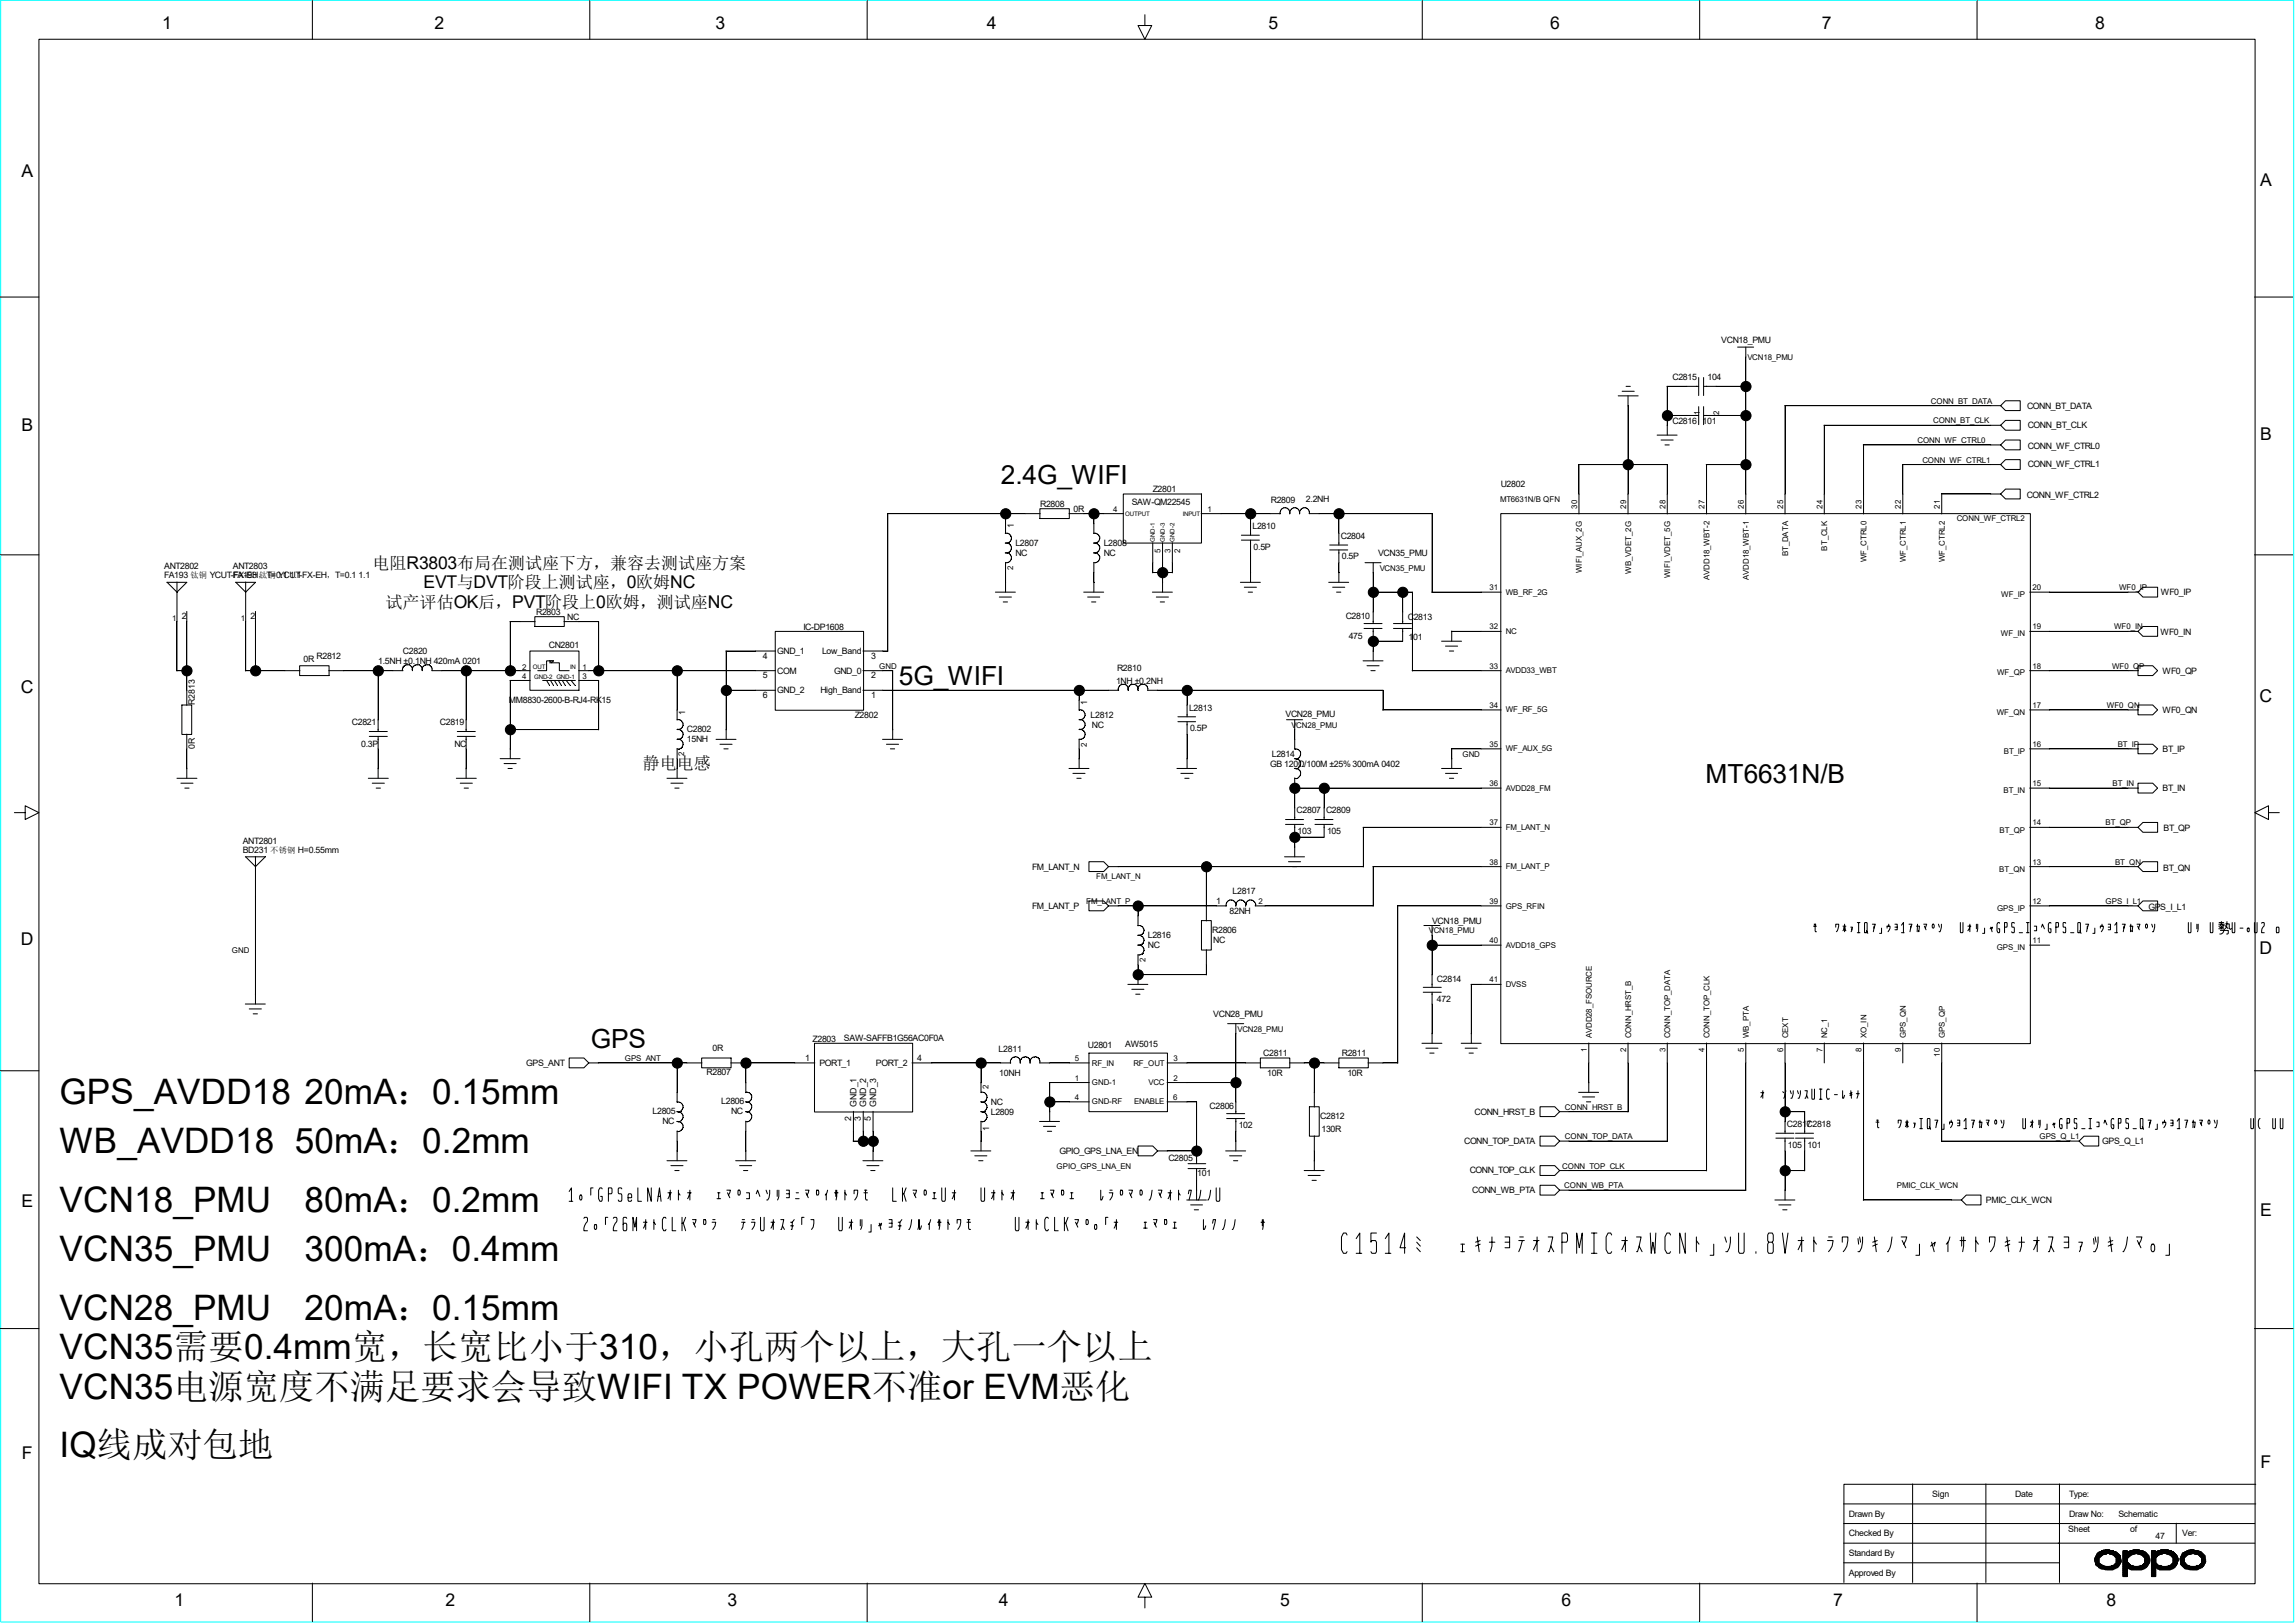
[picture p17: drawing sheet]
<svg xmlns="http://www.w3.org/2000/svg" width="297mm" height="210mm" viewBox="0 0 297 210" stroke-linecap="round" stroke-linejoin="round" font-family="sans-serif">
<defs><g id="words">
<g font-size="4.5">
<text x="7.7" y="142.9">GPS_AVDD18</text>
<text x="39.4" y="142.9">20mA：0.15mm</text>
<text x="7.7" y="149.2">WB_AVDD18</text>
<text x="38.1" y="149.2">50mA：0.2mm</text>
<text x="7.7" y="156.8">VCN18_PMU</text>
<text x="39.4" y="156.8">80mA：0.2mm</text>
<text x="7.7" y="163.2">VCN35_PMU</text>
<text x="39.4" y="163.2">300mA：0.4mm</text>
<text x="7.7" y="170.8">VCN28_PMU</text>
<text x="39.4" y="170.8">20mA：0.15mm</text>
<text x="7.7" y="175.9">VCN35需要0.4mm宽，长宽比小于310，小孔两个以上，大孔一个以上</text>
<text x="7.7" y="181">VCN35电源宽度不满足要求会导致WIFI TX POWER不准or EVM恶化</text>
<text x="7.7" y="188.6">IQ线成对包地</text>
</g>
<g font-size="3.4">
<text x="129.5" y="62.6">2.4G_WIFI</text>
<text x="116.3" y="88.6">5G_WIFI</text>
<text x="220.7" y="101.3">MT6631N/B</text>
<text x="76.5" y="135.6">GPS</text>
</g>
<g font-size="2.3">
<text x="21" y="3.8">1</text>
<text x="56.2" y="3.8">2</text>
<text x="92.6" y="3.8">3</text>
<text x="127.7" y="3.8">4</text>
<text x="164.2" y="3.8">5</text>
<text x="200.6" y="3.8">6</text>
<text x="235.8" y="3.8">7</text>
<text x="271.1" y="3.8">8</text>
<text x="2.8" y="22.9">A</text>
<text x="292.5" y="24.1">A</text>
<text x="2.8" y="55.8">B</text>
<text x="292.5" y="56.9">B</text>
<text x="54.8" y="76.1">EVT与DVT阶段上测试座，0欧姆NC</text>
<text x="2.7" y="89.7">C</text>
<text x="292.4" y="90.8">C</text>
<text x="2.7" y="122.3">D</text>
<text x="292.4" y="123.4">D</text>
<text x="2.8" y="156.2">E</text>
<text x="292.5" y="157.3">E</text>
<text x="2.8" y="188.8">F</text>
<text x="292.5" y="189.9">F</text>
<text x="22.6" y="207.8">1</text>
<text x="57.7" y="207.8">2</text>
<text x="94.2" y="207.8">3</text>
<text x="129.2" y="207.8">4</text>
<text x="165.7" y="207.8">5</text>
<text x="202.1" y="207.8">6</text>
<text x="237.2" y="207.8">7</text>
<text x="272.6" y="207.8">8</text>
</g>
<g font-size="2.2">
<text x="48.2" y="73.6">电阻R3803布局在测试座下方，兼容去测试座方案</text>
<text x="49.9" y="78.7">试产评估OK后，PVT阶段上0欧姆，测试座NC</text>
<text x="83.2" y="99.6">静电电感</text>
</g>
<g font-size="1.1">
<text x="222.8" y="44.4">VCN18_PMU</text>
<text x="216.5" y="49.1">C2815</text>
<text x="221" y="49.1">104</text>
<text x="262.3" y="52.9">CONN_BT_DATA</text>
<text x="216.5" y="54.8">C2816 101</text>
<text x="262.4" y="55.4">CONN_BT_CLK</text>
<text x="262.4" y="58.1">CONN_WF_CTRL0</text>
<text x="134.6" y="65.6">R2808</text>
<text x="146.5" y="65.4">SAW-QM22545</text>
<text x="149.2" y="63.7">Z2801</text>
<text x="164.5" y="65">R2809</text>
<text x="169" y="65">2.2NH</text>
<text x="194.2" y="63">U2802</text>
<text x="262.3" y="64.4">CONN_WF_CTRL2</text>
<text x="262.4" y="60.5">CONN_WF_CTRL1</text>
<text x="131.2" y="68.4" transform="rotate(-90 131.2 68.4)">1</text>
<text x="131.4" y="70.6">L2807</text>
<text x="131.4" y="71.9">NC</text>
<text x="138.9" y="66.3">0R</text>
<text x="142.8" y="71.9">NC</text>
<text x="142.8" y="70.6">L2808</text>
<text x="162.1" y="68.5">L2810</text>
<text x="162.2" y="71.1">0.5P</text>
<text x="173.5" y="69.7">C2804</text>
<text x="178.4" y="71.9">VCN35_PMU</text>
<text x="21.3" y="74.8">FA193 钛铜 YCUT-FX-EH，T=0.1 1.1</text>
<text x="21.3" y="73.7">ANT2802</text>
<text x="30.1" y="74.8">FA193 钛铜 YCUT-FX-EH，T=0.1 1.1</text>
<text x="30.1" y="73.7">ANT2803</text>
<text x="173.7" y="72.4">0.5P</text>
<text x="279.7" y="77">WF0_IP</text>
<text x="23.5" y="80.1">2</text>
<text x="32.4" y="80.1">2</text>
<text x="69.4" y="79.6">R2803</text>
<text x="71" y="83.8">CN2801</text>
<text x="73.4" y="80.2">NC</text>
<text x="104" y="81.5">IC-DP1608</text>
<text x="174.2" y="80.1">C2810</text>
<text x="174.5" y="82.7">475</text>
<text x="182.2" y="80.2">C2813</text>
<text x="182.3" y="82.8">101</text>
<text x="279.6" y="82.2">WF0_IN</text>
<text x="39.3" y="85.6">0R</text>
<text x="41" y="85.3">R2812</text>
<text x="48.9" y="85.9">1.5NH ±0.1NH 420mA 0201</text>
<text x="52.2" y="84.7">C2820</text>
<text x="98.7" y="85.2">4</text>
<text x="98.7" y="87.8">5</text>
<text x="100.6" y="84.6">GND_1</text>
<text x="100.6" y="87.2">COM</text>
<text x="100.6" y="89.7">GND_2</text>
<text x="106.2" y="89.7">High_Band</text>
<text x="106.4" y="84.6">Low_Band</text>
<text x="107.9" y="87.2">GND_0</text>
<text x="112.7" y="87.8">2</text>
<text x="112.7" y="85.2">3</text>
<text x="144.4" y="88.5">1NH ±0.2NH</text>
<text x="144.6" y="86.8">R2810</text>
<text x="279.9" y="87.2">WF0_QP</text>
<text x="25.2" y="91.2" transform="rotate(-90 25.2 91.2)">R2813</text>
<text x="45.6" y="93.9">C2821</text>
<text x="56.9" y="93.9">C2819</text>
<text x="65.9" y="90.9">MM8830-2600-B-RJ4-RK15</text>
<text x="88.7" y="92.5" transform="rotate(-90 88.7 92.5)">1</text>
<text x="88.9" y="94.7">C2802</text>
<text x="98.7" y="90.3">6</text>
<text x="110.6" y="92.9">Z2802</text>
<text x="112.7" y="90.3">1</text>
<text x="140.7" y="91.2" transform="rotate(-90 140.7 91.2)">1</text>
<text x="141.1" y="92.9">L2812</text>
<text x="141.3" y="94.2">NC</text>
<text x="153.9" y="91.9">L2813</text>
<text x="154" y="94.6">0.5P</text>
<text x="166.4" y="92.8">VCN28_PMU</text>
<text x="279.9" y="92.2">WF0_QN</text>
<text x="25.2" y="96.9" transform="rotate(-90 25.2 96.9)">0R</text>
<text x="46.7" y="96.6">0.3P</text>
<text x="58.8" y="96.6">NC</text>
<text x="88.9" y="96">15NH</text>
<text x="164.4" y="99.2">GB 120Ω/100M ±25% 300mA 0402</text>
<text x="164.6" y="98">L2814</text>
<text x="279.9" y="97.3">BT_IP</text>
<text x="167.8" y="105.2">C2807 C2809</text>
<text x="167.9" y="107.9">103</text>
<text x="171.7" y="107.9">105</text>
<text x="279.9" y="102.4">BT_IN</text>
<text x="280" y="107.6">BT_QP</text>
<text x="31.4" y="109.2">ANT2801</text>
<text x="31.4" y="110.3">BD231 不锈钢 H=0.55mm</text>
<text x="133.6" y="112.5">FM_LANT_N</text>
<text x="280" y="112.6">BT_QN</text>
<text x="133.6" y="117.6">FM_LANT_P</text>
<text x="157.4" y="117">1</text>
<text x="159.1" y="118.3">82NH</text>
<text x="159.5" y="115.7">L2817</text>
<text x="185.3" y="119.5">VCN18_PMU</text>
<text x="278" y="117.7">GPS_I_L1</text>
<text x="148.5" y="121.4">L2816</text>
<text x="148.5" y="122.6">NC</text>
<text x="156.9" y="120.7">R2806</text>
<text x="157" y="122">NC</text>
<text x="157" y="131.7">VCN28_PMU</text>
<text x="186" y="129.6">472</text>
<text x="186" y="127.1">C2814</text>
<text x="68.1" y="137.9">GPS_ANT</text>
<text x="92.2" y="136">0R</text>
<text x="104.2" y="137.3">1</text>
<text x="105.2" y="134.8">Z2803</text>
<text x="106" y="137.9">PORT_1</text>
<text x="109.2" y="134.7">SAW-SAFFB1G56AC0F0A</text>
<text x="113.4" y="137.9">PORT_2</text>
<text x="118.7" y="137.3">4</text>
<text x="129.2" y="136.2">L2811</text>
<text x="140.8" y="135.6">U2801</text>
<text x="145.6" y="135.5">AW5015</text>
<text x="163.5" y="136.6">C2811</text>
<text x="173.7" y="136.6">R2811</text>
<text x="91.4" y="139.1">R2807</text>
<text x="93.3" y="142.9">L2806</text>
<text x="110.8" y="143.2" transform="rotate(-90 110.8 143.2)">GND_1</text>
<text x="112.1" y="143.2" transform="rotate(-90 112.1 143.2)">GND_2</text>
<text x="113.4" y="143.2" transform="rotate(-90 113.4 143.2)">GND_3</text>
<text x="128.2" y="143">NC</text>
<text x="129.3" y="139.2">10NH</text>
<text x="156.5" y="143.6">C2806</text>
<text x="164" y="139.3">10R</text>
<text x="174.4" y="139.3">10R</text>
<text x="84.5" y="144.2">L2805</text>
<text x="85.7" y="145.5">NC</text>
<text x="94.6" y="144.2">NC</text>
<text x="110.2" y="145.1" transform="rotate(-90 110.2 145.1)">2</text>
<text x="111.4" y="145.1" transform="rotate(-90 111.4 145.1)">3</text>
<text x="112.7" y="145.1" transform="rotate(-90 112.7 145.1)">5</text>
<text x="128" y="146.4" transform="rotate(-90 128 146.4)">1</text>
<text x="128.2" y="144.3">L2809</text>
<text x="137.1" y="149.3">GPIO_GPS_LNA_EN</text>
<text x="160.3" y="146">102</text>
<text x="170.9" y="144.8">C2812</text>
<text x="171" y="146.5">130R</text>
<text x="189.5" y="148">CONN_TOP_DATA</text>
<text x="190.8" y="144.2">CONN_HRST_B</text>
<text x="231.3" y="145.8">C2817</text>
<text x="231.4" y="148.5">105</text>
<text x="233.8" y="145.8">C2818</text>
<text x="233.9" y="148.5">101</text>
<text x="272.1" y="148.1">GPS_Q_L1</text>
<text x="151.2" y="150.2">C2805</text>
<text x="154.9" y="152.2">101</text>
<text x="190.2" y="151.8">CONN_TOP_CLK</text>
<text x="190.5" y="154.4">CONN_WB_PTA</text>
<text x="257" y="155.7">PMIC_CLK_WCN</text>
<text x="239.3" y="196.3">Drawn By</text>
<text x="250.1" y="193.7">Sign</text>
<text x="260.8" y="193.7">Date</text>
<text x="267.8" y="193.7">Type:</text>
<text x="267.8" y="196.3">Draw No:</text>
<text x="274.2" y="196.3">Schematic</text>
<text x="239.3" y="198.8">Checked By</text>
<text x="239.3" y="201.3">Standard By</text>
<text x="239.3" y="203.9">Approved By</text>
<text x="267.7" y="198.3">Sheet</text>
<text x="275.7" y="198.3">of</text>
<text x="279" y="199.1">47</text>
<text x="282.4" y="198.8">Ver:</text>
</g>
<g font-size="1">
<text x="226.1" y="46.6">VCN18_PMU</text>
<text x="220" y="53.8" transform="rotate(-90 220 53.8)">1</text>
<text x="222.5" y="53.8" transform="rotate(-90 222.5 53.8)">2</text>
<text x="249.9" y="52.2">CONN_BT_DATA</text>
<text x="248.2" y="57.3">CONN_WF_CTRL0</text>
<text x="248.8" y="59.9">CONN_WF_CTRL1</text>
<text x="250.2" y="54.8">CONN_BT_CLK</text>
<text x="194.1" y="64.9">MT6631N/B QFN</text>
<text x="204.1" y="65.8" transform="rotate(-90 204.1 65.8)">30</text>
<text x="210.4" y="65.8" transform="rotate(-90 210.4 65.8)">29</text>
<text x="215.5" y="65.8" transform="rotate(-90 215.5 65.8)">28</text>
<text x="220.6" y="65.8" transform="rotate(-90 220.6 65.8)">27</text>
<text x="225.7" y="65.8" transform="rotate(-90 225.7 65.8)">26</text>
<text x="230.8" y="65.8" transform="rotate(-90 230.8 65.8)">25</text>
<text x="235.8" y="65.8" transform="rotate(-90 235.8 65.8)">24</text>
<text x="240.9" y="65.8" transform="rotate(-90 240.9 65.8)">23</text>
<text x="246" y="65.8" transform="rotate(-90 246 65.8)">22</text>
<text x="251" y="65.8" transform="rotate(-90 251 65.8)">21</text>
<text x="144.1" y="66.2">4</text>
<text x="150.2" y="71.6" transform="rotate(-90 150.2 71.6)">5</text>
<text x="151.5" y="71.6" transform="rotate(-90 151.5 71.6)">3</text>
<text x="152.7" y="71.6" transform="rotate(-90 152.7 71.6)">2</text>
<text x="156.3" y="66.2">1</text>
<text x="236.5" y="71.2" transform="rotate(-90 236.5 71.2)">BT_CLK</text>
<text x="253.2" y="67.5">CONN_WF_CTRL2</text>
<text x="131.1" y="73.7" transform="rotate(-90 131.1 73.7)">2</text>
<text x="178.6" y="73.8">VCN35_PMU</text>
<text x="192.8" y="76.4">31</text>
<text x="194.9" y="77">WB_RF_2G</text>
<text x="204.7" y="74.2" transform="rotate(-90 204.7 74.2)">WIFI_AUX_2G</text>
<text x="211.1" y="74.3" transform="rotate(-90 211.1 74.3)">WB_VDET_2G</text>
<text x="216.2" y="74.8" transform="rotate(-90 216.2 74.8)">WIFI_VDET_5G</text>
<text x="221.2" y="75.1" transform="rotate(-90 221.2 75.1)">AVDD18_WBT-2</text>
<text x="226.3" y="75.1" transform="rotate(-90 226.3 75.1)">AVDD18_WBT-1</text>
<text x="231.4" y="72" transform="rotate(-90 231.4 72)">BT_DATA</text>
<text x="241.6" y="72.8" transform="rotate(-90 241.6 72.8)">WF_CTRL0</text>
<text x="246.6" y="72.8" transform="rotate(-90 246.6 72.8)">WF_CTRL1</text>
<text x="251.7" y="72.8" transform="rotate(-90 251.7 72.8)">WF_CTRL2</text>
<text x="259" y="77.3">WF_IP</text>
<text x="263.1" y="76.4">20</text>
<text x="274.2" y="76.4">WF0_IP</text>
<text x="22.3" y="80.3">1</text>
<text x="31.2" y="80.3">1</text>
<text x="192.8" y="81.4">32</text>
<text x="194.9" y="82">NC</text>
<text x="259" y="82.3">WF_IN</text>
<text x="263.1" y="81.4">19</text>
<text x="273.6" y="81.4">WF0_IN</text>
<text x="67.6" y="87.9">4</text>
<text x="67.6" y="86.7">2</text>
<text x="75.4" y="86.7">1</text>
<text x="75.4" y="87.9">3</text>
<text x="113.8" y="86.5">GND</text>
<text x="192.8" y="86.5">33</text>
<text x="194.9" y="87.1">AVDD33_WBT</text>
<text x="258.4" y="87.4">WF_QP</text>
<text x="263.1" y="86.5">18</text>
<text x="273.3" y="86.5">WF0_QP</text>
<text x="167.1" y="94.1">VCN28_PMU</text>
<text x="192.8" y="91.6">34</text>
<text x="194.9" y="92.2">WF_RF_5G</text>
<text x="258.4" y="92.5">WF_QN</text>
<text x="263.1" y="91.6">17</text>
<text x="272.7" y="91.6">WF0_QN</text>
<text x="88.6" y="97.9" transform="rotate(-90 88.6 97.9)">2</text>
<text x="140.6" y="96.6" transform="rotate(-90 140.6 96.6)">2</text>
<text x="189.3" y="97.9">GND</text>
<text x="192.8" y="96.6">35</text>
<text x="192.8" y="101.7">36</text>
<text x="194.9" y="97.2">WF_AUX_5G</text>
<text x="259.3" y="97.6">BT_IP</text>
<text x="263.1" y="101.7">15</text>
<text x="263.1" y="96.6">16</text>
<text x="273.4" y="101.7">BT_IN</text>
<text x="274.1" y="96.6">BT_IP</text>
<text x="192.8" y="106.8">37</text>
<text x="194.9" y="102.3">AVDD28_FM</text>
<text x="194.9" y="107.4">FM_LANT_N</text>
<text x="258.8" y="107.7">BT_QP</text>
<text x="259.3" y="102.7">BT_IN</text>
<text x="263.1" y="106.8">14</text>
<text x="272.5" y="106.8">BT_QP</text>
<text x="141.9" y="113.8">FM_LANT_N</text>
<text x="192.8" y="111.9">38</text>
<text x="194.9" y="112.4">FM_LANT_P</text>
<text x="258.7" y="112.8">BT_QN</text>
<text x="263.1" y="111.9">13</text>
<text x="273.7" y="111.9">BT_QN</text>
<text x="140.6" y="117">FM_LANT_P</text>
<text x="162.9" y="117">2</text>
<text x="192.8" y="117">39</text>
<text x="194.9" y="117.6">GPS_RFIN</text>
<text x="258.4" y="117.9">GPS_IP</text>
<text x="263.1" y="117">12</text>
<text x="272.5" y="117">GPS_I_L1</text>
<text x="30" y="123.3">GND</text>
<text x="148.3" y="124.5" transform="rotate(-90 148.3 124.5)">2</text>
<text x="184.9" y="120.8">VCN18_PMU</text>
<text x="192.8" y="122">40</text>
<text x="194.9" y="122.6">AVDD18_GPS</text>
<text x="258.4" y="122.9">GPS_IN</text>
<text x="263.1" y="122">11</text>
<text x="192.8" y="127.1">41</text>
<text x="194.9" y="127.7">DVSS</text>
<text x="80.9" y="137.3">GPS_ANT</text>
<text x="139.1" y="137.3">5</text>
<text x="141.3" y="137.9">RF_IN</text>
<text x="146.7" y="137.9">RF_OUT</text>
<text x="151.8" y="137.3">3</text>
<text x="160.1" y="133.5">VCN28_PMU</text>
<text x="205.4" y="136.2" transform="rotate(-90 205.4 136.2)">1</text>
<text x="206" y="134.4" transform="rotate(-90 206 134.4)">AVDD28_FSOURCE</text>
<text x="210.4" y="136.2" transform="rotate(-90 210.4 136.2)">2</text>
<text x="211.1" y="134.4" transform="rotate(-90 211.1 134.4)">CONN_HRST_B</text>
<text x="215.5" y="136.2" transform="rotate(-90 215.5 136.2)">3</text>
<text x="216.2" y="134.4" transform="rotate(-90 216.2 134.4)">CONN_TOP_DATA</text>
<text x="220.6" y="136.2" transform="rotate(-90 220.6 136.2)">4</text>
<text x="221.2" y="134.4" transform="rotate(-90 221.2 134.4)">CONN_TOP_CLK</text>
<text x="225.7" y="136.2" transform="rotate(-90 225.7 136.2)">5</text>
<text x="226.3" y="134.4" transform="rotate(-90 226.3 134.4)">WB_PTA</text>
<text x="230.8" y="136.2" transform="rotate(-90 230.8 136.2)">6</text>
<text x="231.4" y="134.4" transform="rotate(-90 231.4 134.4)">CEXT</text>
<text x="235.8" y="136.2" transform="rotate(-90 235.8 136.2)">7</text>
<text x="236.5" y="134.4" transform="rotate(-90 236.5 134.4)">NC_1</text>
<text x="240.9" y="136.2" transform="rotate(-90 240.9 136.2)">8</text>
<text x="241.6" y="134.4" transform="rotate(-90 241.6 134.4)">XO_IN</text>
<text x="246" y="136.2" transform="rotate(-90 246 136.2)">9</text>
<text x="246.6" y="134.4" transform="rotate(-90 246.6 134.4)">GPS_QN</text>
<text x="251" y="136.7" transform="rotate(-90 251 136.7)">10</text>
<text x="251.7" y="134.4" transform="rotate(-90 251.7 134.4)">GPS_QP</text>
<text x="127.9" y="141" transform="rotate(-90 127.9 141)">2</text>
<text x="139.1" y="139.8">1</text>
<text x="139.1" y="142.3">4</text>
<text x="141.3" y="140.4">GND-1</text>
<text x="141.3" y="142.9">GND-RF</text>
<text x="146.8" y="142.9">ENABLE</text>
<text x="148.6" y="140.4">VCC</text>
<text x="151.8" y="142.3">6</text>
<text x="151.8" y="139.8">2</text>
<text x="202.5" y="143.6">CONN_HRST_B</text>
<text x="202.5" y="147.4">CONN_TOP_DATA</text>
<text x="263.9" y="147.4">GPS_Q_L1</text>
<text x="136.7" y="151.2">GPIO_GPS_LNA_EN</text>
<text x="202.2" y="151.2">CONN_TOP_CLK</text>
<text x="202.4" y="153.8">CONN_WB_PTA</text>
<text x="245.5" y="153.8">PMIC_CLK_WCN</text>
</g>
<g font-size=".8">
<text x="145.6" y="66.8">OUTPUT</text>
<text x="149.5" y="70.1" transform="rotate(-90 149.5 70.1)">GND-1</text>
<text x="150.7" y="70.1" transform="rotate(-90 150.7 70.1)">GND-3</text>
<text x="152" y="70.1" transform="rotate(-90 152 70.1)">GND-2</text>
<text x="153.1" y="66.8">INPUT</text>
<text x="69" y="86.5">OUT</text>
<text x="69.1" y="87.8">GND-2 GND-1</text>
<text x="73.8" y="86.5">IN</text>
</g>
</g></defs>
<path d="M.1 0h296.7v209.9h-296.7z" fill="none" stroke="#0ff" stroke-width=".13"/>
<g fill="none" stroke="#000" stroke-width=".13">
<path d="M5 5.1h286.8v199.8h-286.8zM40.4 .1v5M76.3 .1v5M112.2 .1v5M148.2 1.9v1.4h.9l-.9 1.8-.9-1.8h.9M184.1 .1v5M220 .1v5M255.9 .1v5M0 38.4h5M291.8 38.4h5M209.4 51.2h2.6M209.9 50.6h1.6"/>
<path d="M210.4 50h.6M210.7 51.2v15.3M214.5 56.3h2.5M215 56.9h1.5M215.5 57.6h.5M215.7 53.8h4.1M215.7 50h4.1M215.8 50v6.3M219.8 48.9v2.3M219.8 52.6v2.3M220.5 53.8h5.4M220.5 48.9v2.3"/>
<path d="M220.5 52.6v2.3M220.5 50h5.4M224.9 44.9h2M225.9 44.9v21.6M231 52.5h28M231 52.5v14M236.1 55h22.9M236.1 55v11.5M241.1 57.6h17.9M241.2 57.6v8.9M258.9 52.5l.6-.6h2v1.2h-2zM258.9 55l.6-.6h2v1.3h-2z"/>
<path d="M258.9 57.6l.6-.7h2v1.3h-2zM0 71.8h5M21.6 75.4h2.6l-1.3 1.2-1.3-1.2M22.9 75.3v11.5M24.2 79.1v12.2M30.5 75.4h2.6l-1.3 1.2-1.3-1.2M31.8 75.3v11.5M33.1 79.1v7.7M69.2 79.8h3.8v1.3h-3.8zM114.9 66.5h19.7M114.9 66.5v17.8M128.8 76.6h2.6"/>
<path d="M129.3 77.3h1.6M129.8 77.9h.6M130.1 70.3a.67 .67 0 0 1 .8 .5M130.1 69a.67 .67 0 0 1 .8 .5M130.1 71.5a.67 .67 0 0 1 .8 .6M130.1 72.8h.2M130.1 66.5v2.5M130.1 72.8v3.8M130.9 69.5v.2a.64 .64 0 0 1-.6 .6M130.9 70.7v.3a.64 .64 0 0 1-.6 .5M130.9 72v.2a.64 .64 0 0 1-.6 .6M134.6 65.8h3.8v1.3h-3.8z"/>
<path d="M138.3 66.5h7.1M140.3 76.6h2.5M140.8 77.3h1.5M141.3 77.9h.5M141.5 70.3a.72 .72 0 0 1 .8 .5M141.5 69a.72 .72 0 0 1 .8 .5M141.5 71.5a.72 .72 0 0 1 .8 .6M141.6 72.8h.2M141.6 66.5v2.5M141.6 72.8v3.8M142.3 69.5v.2a.64 .64 0 0 1-.6 .6M142.3 70.7v.3a.64 .64 0 0 1-.6 .5"/>
<path d="M142.3 72v.2a.64 .64 0 0 1-.6 .6M145.4 63.9h10.1v6.4h-10.1zM149.1 76.6h2.6M149.1 74.1h2.6M149.2 70.2v3.9M149.6 77.3h1.6M150.2 77.9h.5M150.5 70.2v6.4M151.7 70.2v3.9M155.4 66.5h10.3M160.5 75.4h2.6M160.7 69.9h2.3"/>
<path d="M160.7 69.3h2.3M161 76h1.6M161.5 76.6h.6M161.8 66.5v2.8M161.8 69.9v5.5M166.1 65.7a.67 .67 0 0 1 .8 .6M166.2 65.7a.71 .71 0 0 0-.5 .8M167.4 65.7a.67 .67 0 0 1 .8 .6M167.4 65.7l-.1 .1a.7 .7 0 0 0-.4 .7M168.7 65.7a.67 .67 0 0 1 .8 .6M168.7 65.7l-.2 .1a.7 .7 0 0 0-.3 .7M169.4 66.5h15.9v10.2"/>
<path d="M169.5 66.3v.2M172 75.4h2.5M172.1 71.2h2.3M172.1 70.5h2.3M172.5 76h1.5M173 76.6h.5M173.3 66.5v4M173.3 71.2v4.2M176.7 72.8h2M177.7 76.6h5.1v10.2M177.7 72.8v7.9M181.5 76.6v4.1"/>
<path d="M185.3 76.6h9M194.2 66.5h68.6v68.5h-68.6zM204.3 60.1h11.5v6.4M204.3 60.1v6.4M220.8 60.1h5.1M220.9 60.1v6.4M246.2 60.1h12.8M246.3 60.1v6.4M251.2 63.9h7.8M251.3 63.9v2.6M258.9 60.1l.6-.6h2v1.2h-2zM258.9 63.9l.6-.6h2v1.3h-2z"/>
<path d="M262.7 76.6h14M276.7 76.6l.6-.6h1.9v1.3h-1.9zM291.8 71.8h5M22.9 86.8h1.3M23.5 91.2h1.3v3.8h-1.3zM24.2 95v5.7M31.7 86.8h7.1M38.8 86.1h3.8v1.3h-3.8zM42.5 86.8h9.7M47.8 95.3h2.3M47.8 94.7h2.3M48.9 86.8v7.9"/>
<path d="M48.9 95.3v5.4M52.6 86a.68 .68 0 0 1 .8 .6M52.6 86a.62 .62 0 0 0-.5 .8M53.8 86a.68 .68 0 0 1 .9 .6M53.9 86a.62 .62 0 0 0-.5 .8v-.3M55.1 86a.72 .72 0 0 1 .8 .4v.2M55.1 86a.64 .64 0 0 0-.4 .8v-.3M55.9 86.8h12.7M55.9 86.5v.3M59.2 95.3h2.3M59.2 94.7h2.3M60.3 86.8v7.9"/>
<path d="M60.3 95.3v5.4M64.7 98.2h2.6M65.2 98.8h1.6M65.7 99.4h.6M66 94.4h11.5M66 80.4h3.3M66 88.1h2.6M66 80.4v6.4M66 88.1v10.1M68.6 84.2h6.3v5.1h-6.3zM70.2 88.1h4.3M70.7 88.1l.4 .6"/>
<path d="M71.1 85.5h.5M71.1 85.8h1.3v1h1.3M71.1 85.5l.3 .3 .2-.3M71.2 88.1l.4 .6M71.6 85.5h-.9v1.3h-1.1M71.8 88.1l.3 .6M72.3 88.1l.3 .6M72.8 88.1l.4 .6M73 80.4h4.5v6.4M73.3 88.1l.5 .6M73.9 88.1l.5 .6M74.9 86.8h25.5"/>
<path d="M74.9 88.1h2.6v6.3M87.6 86.8v6.4M87.6 96.9v3.8M87.6 93.1h.1a.69 .69 0 0 1 .7 .5M87.8 94.4h-.2a.62 .62 0 0 1 .8 .5M87.8 95.7h-.2a.62 .62 0 0 1 .8 .4M88.4 93.6a.68 .68 0 0 1-.6 .8M88.4 94.8a.68 .68 0 0 1-.6 .9M88.4 96.1a.64 .64 0 0 1-.8 .8M92.7 95.7h2.5M93.2 96.3h1.5M93.7 96.9h.5"/>
<path d="M93.9 84.2h6.5M93.9 89.3h6.5M94 84.2v11.5M100.3 81.7h11.5v10.2h-11.5zM111.7 86.8h3.8v8.9M111.7 84.2h3.2M111.7 89.3h33.1M114.2 95.7h2.6M114.7 96.3h1.6M115.2 96.9h.6M138.3 99.4h2.6M139.7 89.3v2.6"/>
<path d="M139.7 95.6v3.8M139.7 91.9h.4l.3 .5M139.7 95.7h.2M139.9 93.1h-.2a.69 .69 0 0 1 .7 .5M139.9 94.4h-.2a.62 .62 0 0 1 .7 .5M140.4 92.3v.2a.64 .64 0 0 1-.6 .6M140.4 93.6a.68 .68 0 0 1-.6 .8M140.4 94.8a.68 .68 0 0 1-.6 .9M145.2 88.6h.4a.62 .62 0 0 1 .4 .5M145.2 88.6a.65 .65 0 0 0-.5 .7M146.5 88.6h.4a.62 .62 0 0 1 .4 .5M146.5 88.6a.65 .65 0 0 0-.5 .7v-.2"/>
<path d="M147.7 88.6h.4a.62 .62 0 0 1 .4 .5M147.8 88.6a.65 .65 0 0 0-.5 .7v-.2M148.5 89.3h30.5v2.6M148.5 89.1v.2M152.3 99.4h2.6M152.4 93.4h2.3M152.4 92.8h2.3M153.6 89.3v3.5M153.6 93.4v6M166.5 93.1h2.1M167.5 99.4a.67 .67 0 0 1 .8 .5M167.5 96.9a.67 .67 0 0 1 .8 .5"/>
<path d="M167.5 98.2a.67 .67 0 0 1 .8 .5M167.6 93.1v3.8M168.3 97.4a.64 .64 0 0 1-.7 .8M168.3 98.6a.67 .67 0 0 1-.7 .8M168.3 99.9a.67 .67 0 0 1-.7 .8M176.4 85.5h2.6M176.5 81.3h2.4M176.5 80.7h2.4M176.9 86.1h1.6M177.4 86.8h.6M177.7 81.3v4.2M178.9 91.9h15.4"/>
<path d="M180.3 81.3h2.4M180.3 80.7h2.4M181.5 81.3v1.7h-3.8M182.8 86.8h11.5M186.6 99.4h2.5M186.6 83h2.5M187.1 83.6h1.5M187.6 84.2h.5M187.8 96.9h6.5M187.8 81.7h6.5M187.9 81.7v1.3M187.9 96.9v2.5"/>
<path d="M262.7 96.9h14M262.7 86.8h14M262.7 91.9h14M262.7 81.7h14M276.7 86.1h1.9l.6 .7-.6 .6h-1.9zM276.7 91.2h1.9l.6 .7-.6 .6h-1.9zM276.7 81.7l.6-.6h1.9v1.2h-1.9zM276.7 96.3h1.9l.6 .6-.6 .6h-1.9zM1.9 105.2h1.4v-.9l1.7 .9-1.7 .8v-.8M22.9 100.7h2.6M23.4 101.3h1.6M23.9 102h.6"/>
<path d="M31.7 110.9h2.6l-1.2 1.2-1.3-1.2M33.1 110.8v19.1M47.7 100.7h2.5M48.2 101.3h1.5M48.7 102h.5M59.1 100.7h2.5M59.6 101.3h1.5M60.1 102h.5M86.3 100.7h2.6M86.8 101.3h1.6M87.3 102h.6M138.9 100.1h1.5"/>
<path d="M139.4 100.7h.5M140.9 111.5h1.9l.7 .6-.7 .7h-1.9zM140.9 116.6h1.9l.7 .6-.7 .7h-1.9zM143.4 112.1h33M143.4 117.2h15.3M147.2 119.8h.3l.4 .1 .1 .4M147.3 117.2v2.6M152.8 100.1h1.6M153.3 100.7h.6M155.5 119.1h1.3v3.8h-1.3zM156.1 112.1v7.1M159.1 116.5a.67 .67 0 0 1 .8 .7"/>
<path d="M159.2 116.5l-.5 .3v.5M160.4 116.5a.67 .67 0 0 1 .8 .7M160.4 116.5l-.4 .3-.1 .5M161.7 116.5a.67 .67 0 0 1 .8 .7M161.7 116.5l-.4 .3-.1 .5M162.4 117.2h15.3M166.2 110.9h2.6M166.4 106.7h2.3M166.4 106h2.3M166.8 111.5h1.5M167.5 102h26.8M167.6 100.7v5.3"/>
<path d="M167.6 106.7v4.2M170.2 106.7h2.3M170.2 106h2.3M171.4 102v4M171.4 106.7v1.6h-3.9M176.4 107.1h17.9M176.4 107.1v5.1M177.7 112.1h16.6M177.7 112.1v5.2M180.8 117.2h13.5M180.9 117.2v20.4M184.3 119.8h2.1"/>
<path d="M185.3 119.8v8M187.1 100.1h1.5M187.6 100.7h.5M234.7 119.8h.4M234.8 119.6h.2M234.9 119.6v.8v.2h.2M237.6 120v-.4h.4l-.1 .6-.2 .4M238.5 119.8h.4M238.6 120l-.1 .4M238.7 119.6v1M238.8 120l.1 .4M239.5 120h.2l-.1 .3"/>
<path d="M240.4 119.4h.3M240.5 119.4v1.3M241.3 119.4h.3v.1v1.2h-.3v-.1zM242.3 119.6h.4l-.2 .5M242.5 119.8l-.1 .8M244.4 119.6v.2M245.2 119.6h.3v.7h-.3M245.2 120h.3M246.1 119.7l.2-.3v1.3M247.1 119.6h.3l-.1 .5M247.3 119.8l-.1 .8M248 119.8h.4l-.1 .8v-.2"/>
<path d="M248.2 119.6l-.1 1M249 119.6h.3l-.1 .5M249 119.8l.3 .5M250.1 119.6l.2 .1-.1 .4-.1-.1zM250.9 119.6l.1 .4M251.2 119.6v.7l-.1 .3h-.1M253.7 119.4v1.3h.3v-.1v-1.2M254.7 119.8h.4M254.9 119.8l-.2 .6M254.9 119.6v1M255.8 119.6v.6M255.9 119.6v1"/>
<path d="M257.6 120l.2 .6M258.8 119.5l-.2-.1-.2 .2v.8l.2 .3h.1l.1-.5h-.2M259.4 120h.3v-.6h-.3v1.3M260.7 119.5l-.1-.1h-.2l-.1 .1 .1 .5h.2l.1 .1-.1 .6h-.2l-.1-.1M262.3 119.4h.3M262.4 119.4v1.3M262.7 112.1h14M262.7 117.2h14M262.7 107.1h14M262.7 102h14M263.3 119.8h.3v.6h-.3M264.2 120l.1-.4 .3 .6"/>
<path d="M265.4 119.5l-.2-.1-.1 .2v.8l.1 .3h.2v-.5h-.1M266.1 120h.3v-.6h-.3v1.3M267.3 119.5v-.1h-.3v.1v.5h.3v.1v.6h-.3v-.1M268.9 119.4h.3v.1v1.2h-.3v-.1zM269.9 119.6h.4l-.2 .5M270.1 119.8l-.1 .8M272 119.6v.2M272.8 119.6h.3v.7h-.3M272.8 120h.3M273.7 119.7l.2-.3v1.3M274.7 119.6h.3l-.1 .5M274.9 119.8l-.1 .8"/>
<path d="M275.6 119.8h.4l-.1 .8v-.2M275.8 119.6l-.1 1M276.6 119.6h.3l-.1 .5M276.6 119.8l.3 .5M276.7 117.2l.6-.6h1.9v1.3h-1.9zM276.7 112.1l.6-.6h1.9v1.3h-1.9zM276.7 101.3h1.9l.6 .7-.6 .6h-1.9zM277.3 106.4h1.9v1.3h-1.9l-.6-.6zM277.7 119.6l.2 .1-.1 .4-.1-.1zM278.5 119.6l.1 .4M278.8 119.6v.7l-.1 .3h-.1M283.2 119.4l.1 1.3h.2v-.1v-1.2"/>
<path d="M284.3 119.6v.6M284.5 119.6l-.1 1M286 119.4l.1 1.3h.2l.1-.1v-1.2M287.1 119.6h.8M287.2 119.4h.6M287.4 119.6l-.1 .2h-.2M287.5 119.3v.3M287.5 119.9v.3M287.6 119.6v.2h.2v-.1M288 119.8l.3 .3M288 119.5h.5v.6l.2 .2 .1-.2M288.2 119.3v.7l-.2 .2"/>
<path d="M288.9 119.4v1.3h.3v-.1v-1.2M291.8 119.4v1.3h.3v-.1v-1.2M292.7 119.5v-.1h.3a.46 .46 0 0 1-.1 .6l-.2 .2v.5h.3M293.6 105.2v-.9l-1.8 .9 1.8 .8v-.8h1.4M294.6 120h.3v.7h-.3zM0 138.6h5M31.7 129.9h2.6M32.3 130.6h1.5M32.8 131.2h.5M73.7 136.9h1.9l.6 .6-.6 .7h-1.9zM76.2 137.5h14.6M87.6 137.5v5.1"/>
<path d="M90.8 136.9h3.8v1.3h-3.8zM94.6 137.5h10.9M96.5 137.5v3.9M105.4 135h12.7v8.9h-12.7zM118 137.5h12.8M127 137.5v3.9M132 137.3a.65 .65 0 0 0-.7-.6 .65 .65 0 0 0-.5 .9M133.3 137.3a.65 .65 0 0 0-.8-.6 .65 .65 0 0 0-.5 .9M134.5 137.5h6.5M134.6 137.3a.65 .65 0 0 0-.8-.6 .65 .65 0 0 0-.5 .9M134.6 137.3v.2M140.9 136.3h10.2v7.5h-10.2z"/>
<path d="M146 127.4h2.5M146.5 128h1.5M147 128.7h.5M147.2 122.3h.3l.4 .2 .1 .3M147.2 121h.3l.4 .2 .1 .3M147.2 126.1h8.9M147.3 123.5v3.9M147.3 123.6h.2M148 120.2v.2a.64 .64 0 0 1-.6 .6M148 121.5v.2a.64 .64 0 0 1-.6 .6M148 122.8v.2a.64 .64 0 0 1-.6 .6M151 137.5h12.2"/>
<path d="M156.1 122.9v3.3M158.9 132.5h2.1M159.9 132.5v11.6M163.1 136.9h3.8v1.3h-3.8zM166.9 137.5h6.4M170.1 137.5v5.8M173.3 136.9h3.8v1.3h-3.8zM177 137.5h3.9M184 135h2.6M184.2 127.8h2.3M184.2 128.4h2.3M184.5 135.6h1.6"/>
<path d="M185 136.3h.6M185.3 122.3h9M185.3 128.4v6.6M189.1 135h2.6M189.6 135.6h1.6M190.1 136.3h.6M190.4 127.4h3.9M190.4 127.4v7.6M205.6 135v6.4M210.7 135v8.9M215.8 135v12.7M220.9 135v16.5"/>
<path d="M225.9 135v19.1M231 135v11.6M236.1 135v2.5M239.6 120.2v.4M240.4 120.7h.3M241.2 135v20.3M241.6 120.4l.1 .4M243.5 120.1v.7h-.3M244.2 120.1v-.3h.4v.3l-.3 .5M246.1 120.7h.3M246.3 135v2.5M251.3 135v12.7"/>
<path d="M256.8 120.1v.7h-.2M257.6 120.2l.3-.2-.1 .2M261.3 120.7h.4M262.3 120.7h.3M262.7 122.3h2.6M268 120.7h.4M269.2 120.4l.1 .4M271.1 120.1v.7h-.3M271.8 120.1v-.3h.4v.3l-.3 .5M273.7 120.7h.3M287.1 120.2h.7M287.3 120h.4"/>
<path d="M287.4 120.4h1v.4l-.2 .1M287.9 120.3l-.2 .4-.4 .2M289.9 120.1h.4M290.8 120.2l.2-.1v.5h-.1l-.1-.2zM291.8 138.6h5M73.7 154.2l.3-.5v1.7M73.7 155.4h.4M75.1 154.6h.1l.1 .2-.1 .5h-.1l-.1-.2zM75.6 157.6v-.1h.3l.1 .1a1.34 1.34 0 0 1-.4 1v.7h.4M76.8 153.7h-.3v.9M77 158.5h.1l.1 .1-.1 .5h-.1l-.1-.2zM77.9 153.8v-.1h-.3l-.1 .3v1.1l.1 .3h.3v-.6h-.2"/>
<path d="M78.7 157.5h-.3v1M78.7 154.5h.4l.1-.2v-.5l-.1-.1h-.4v1.7M79.4 157.6l.1-.1h.3v.1a1.34 1.34 0 0 1-.3 1l-.1 .7h.4M80.5 153.8l-.1-.1h-.3l-.1 .1v.5l.1 .2h.3l.1 .1v.7l-.1 .1h-.3l-.1-.1M81.1 157.6l-.1-.1h-.3l-.1 .1v1.5l.1 .2h.3l.1-.2v-.6l-.1-.2h-.3l-.1 .2M81.3 155h.4v-.5h-.3l-.1 .1v.7l.1 .1h.3v-.1M81.9 159.3v-1.8l.3 1.3 .2-1.3v1.8M82.5 153.7v1.7h.5M83.3 158.2h.4M83.6 158.2l-.3 .7M83.6 157.8v1.3M84.3 153.7v1.7l-.5-1.7v1.7"/>
<path d="M84.6 157.8v1.3M84.6 158.2l.2 .3M85.1 155.4l.2-1.7 .3 1.7M85.2 154.8h.3M86.2 157.6l-.1-.1h-.2l-.2 .3v1.1l.2 .4h.2l.1-.2M86.3 150.2h2.6M86.4 154.3h.5M86.7 154.3l-.3 .8M86.7 154v1.3M86.8 150.8h1.6M87 157.5v1.8h.5M87.3 151.5h.6"/>
<path d="M87.6 142.6a.72 .72 0 0 1 .8 .5M87.6 143.8a.72 .72 0 0 1 .8 .6M87.6 145.1h.1M87.6 146.3v3.9M87.6 145.1l.5 .1 .3 .4M87.8 154v1.3M87.8 154.3l.2 .3M88.3 157.5v1.8M88.4 143a.67 .67 0 0 1-.8 .8M88.4 144.3a.74 .74 0 0 1-.6 .9M88.4 145.6a.67 .67 0 0 1-.8 .8M88.4 158.3l.3 1"/>
<path d="M88.7 157.5l-.3 .8h-.1M89 154.3h.5M89.3 154.3l-.3 .8M89.3 154v1.3M89.6 157.8h.5l-.3 .7M89.7 158.2l.3 .6M91.1 157.8h.2l.1 .2-.1 .5h-.2zM92.2 158.2h.4l-.1 .4-.3 .5M92.2 157.8h.3M92.8 155.1h.5M92.9 154.3h.3M93 154.3v.8"/>
<path d="M94.1 154h.4l-.2 .6M94.1 154.3l.3 .7M95.2 150.2h2.6M95.5 154h.2l.1 .2-.1 .4h-.2zM95.7 150.8h1.6M96 158.2h.4M96.1 157.8h.3M96.2 151.5h.6M96.3 158.2l-.2 .6-.1 .3M96.5 142.6a.72 .72 0 0 1 .8 .5M96.5 143.8a.72 .72 0 0 1 .8 .6M96.5 145.1v5.1"/>
<path d="M96.5 141.4a.62 .62 0 0 1 .8 .4M96.6 154.3h.4v.8h-.4M97.2 158.2h.5l-.1 .4-.3 .5M97.3 141.8a.64 .64 0 0 1-.8 .8M97.3 143a.67 .67 0 0 1-.8 .8M97.3 144.3a.67 .67 0 0 1-.8 .8M97.3 157.8h.3M97.9 154.5l.1-.5 .3 .8M98.4 157.5v1.6l.1 .2h.3l.1-.2v-1.6M99.1 154l.2 .5M99.6 154l-.1 1-.1 .3h-.2M99.8 158.2h.4"/>
<path d="M100.1 158.2l-.3 .7M100.1 157.8v1.3M100.6 154v.8M100.8 154v.8l-.2 .5M101 157.8h.4l-.3 1.3h-.1M101.3 158.6l.2 .5M101.8 154h.4v1h-.4M101.8 154.5h.4M102.3 158.6h.4M102.5 158.2v.6v.3h-.1M102.8 157.8l-.3 .4h-.2M103 155.1h.4"/>
<path d="M103 154.3h.3M104.1 157.5h-.3v1M104.2 154h.5l-.3 .6M104.3 154.3l.3 .7M104.9 157.8h.4l-.1 1-.2 .3M105.7 154h.2l.1 .2-.1 .4h-.2zM106.9 154.5v.8M107.1 154l-.1 .3-.2 .3M108 154.3h.5M108.2 154v.8M108.3 154l-.1 1.3M108.5 157.5v1.6l.1 .2h.3l.1-.2v-1.6"/>
<path d="M109.3 154v1.3M109.3 154.3l.3 .3M109.9 158.2h.5M110.2 158.2l-.3 .7M110.2 157.8v1.3M110.4 147.7h2.6M110.4 143.8v3.9M110.5 154.5v-.5h.5a1.49 1.49 0 0 1-.4 1.3M111.3 157.8v.8M111.5 157.8v.8l-.1 .5M111.7 150.2h2.6M111.7 143.8v3.9"/>
<path d="M111.8 154.3h.5M111.9 154h.3M112 154v1.1l.1 .2h.2M112.2 150.8h1.5M112.7 151.5h.5M112.7 158.5v.9h-.3M113 143.8v6.4M113.7 158.6l.4-.3-.1 .3M113.8 158.3l.2 .8M115.1 157.8h.3v1h-.3M115.1 158.3h.3M115.5 153.7v1.7h.5"/>
<path d="M116.2 158.6h.4M116.5 158.2v.6l-.1 .3h-.1M116.7 157.8l-.2 .4h-.3M116.8 153.7v1.7M117 154.5l.3 .9M117.3 153.7l-.3 .8h-.2M118 157.8a1.53 1.53 0 0 1-.4 1.3M118.2 154h.4l-.2 .6M118.2 154.3l.3 .7M118.9 157.8v1l-.1 .3M119 157.8v1.3h.1l.2-.5M119.6 154h.2l.1 .2-.1 .4h-.2z"/>
<path d="M120.3 158.3v.8M120.4 157.8v.4l-.3 .3M120.7 155.1h.5M120.8 154.3h.3M120.9 154.3v.8M121.3 158.2h.5M121.5 157.8v.8M121.6 157.8l-.1 1.3M121.9 153.7v1.6l.1 .1h.3v-.1v-1.6M122.7 157.8v1.3M122.7 158.2l.2 .3M123.2 154.3h.5"/>
<path d="M123.5 154.3l-.3 .8M123.5 154v1.3M123.9 158.3v-.5h.4a1.49 1.49 0 0 1-.3 1.3M125.1 158.2h.5M125.2 157.8h.3M125.3 157.8v1.1l.1 .2h.2M125.6 148.9h2.6M126.2 149.6h1.5M126.7 150.2h.5M126.9 142.6h.1a.63 .63 0 0 1 .7 .5M126.9 143.8h.1a.63 .63 0 0 1 .7 .6M127 153.7v1.6v.1h.3l.1-.1v-1.6"/>
<path d="M127 145.1v3.8M127 141.4v-.1a.63 .63 0 0 1 .7 .5M127.7 143a.67 .67 0 0 1-.7 .8M127.7 144.3a.67 .67 0 0 1-.7 .8M127.7 141.8a.64 .64 0 0 1-.7 .8M128.3 154.3h.5M128.6 154.3l-.3 .8M128.6 154v1.3M129.7 154v1.3M129.7 154.3l.2 .3M130.9 154.3h.4M131.1 154.3l-.2 .8"/>
<path d="M131.1 154v1.3M131.4 157.5v1.6l.1 .2h.3l.1-.2v-1.6M132.8 158.2h.4M133.1 158.2l-.3 .7M133.1 157.8v1.3M134.1 157.8v1.3M134.1 158.2l.2 .3M134.5 145.1h2.6M134.7 155.1h.4M134.7 154.3h.3M134.9 154.3v.8M135 145.8h1.6"/>
<path d="M135.6 146.4h.5M135.7 157.6l-.1-.1h-.2l-.2 .3v1.1l.2 .4h.2l.1-.2M135.8 142.6h5.2M135.8 140.1h5.2M135.8 140.1v5M135.9 154h.5l-.3 .6M136 154.3l.3 .7M136.5 157.5v1.8h.4M137.4 154h.2l.1 .2-.1 .4h-.2zM137.8 157.5v1.8M137.9 158.3l.3 1M138.2 157.5l-.3 .8h-.1"/>
<path d="M138.5 155.1h.4M138.6 154.3h.3M138.7 154.3v.8M139.1 157.8h.5l-.3 .7M139.2 158.2l.3 .6M140.6 157.8h.2v.2v.5h-.2zM141.7 158.5h.2v.1v.5h-.2l-.1-.2zM142.5 154v1.3h.1l.1-.5M143.4 157.5h-.3v1M143.6 154.3h.4l-.1 .5-.3 .5M143.6 154h.3M144.2 158.2h.5"/>
<path d="M144.5 158.2l-.3 .7M144.5 157.8v1.3M145 154h.2l.1 .2-.1 .4h-.2zM146.1 154h.5l-.3 .6M146.2 154.3l.3 .7M147.3 148.3h1.9l.6 .6-.6 .7h-1.9zM147.6 154h.1l.1 .2-.1 .4h-.1zM148 158.9h.5M148.1 158.2h.3M148.2 158.2v.7M149.1 154a1.53 1.53 0 0 1-.4 1.3M149.3 157.8h.4l-.2 .7"/>
<path d="M149.4 158.2l.2 .6M149.8 148.9h5.1M149.9 154h.5l-.3 .6M150 154.3l.3 .7M150.7 157.8h.2l.1 .2-.1 .5h-.2zM151 142.6h3.9v8M151 140.1h8.9M151.2 154.3h.4M151.5 154.3l-.3 .8M151.5 154v1.3M151.8 158.9h.5M151.9 158.2h.3"/>
<path d="M152 158.2v.7M152.5 154v1.3M152.5 154.3l.2 .3M153.6 155.3h2.5M153.8 150.6h2.2M153.8 151.2h2.2M153.8 154.5l.1-.5h.3l-.3 1.3M154.1 155.9h1.5M154.6 156.5h.5M154.9 151.2v4.1M155.4 154a1.53 1.53 0 0 1-.4 1.3M155.7 157.8v1.3h.2l.1-.5"/>
<path d="M156.7 154a1.53 1.53 0 0 1-.4 1.3M156.9 158.3l.1-.5h.3l-.3 1.3M157.4 153.7v1.6l.1 .1h.3l.1-.1v-1.6M158.6 157.8a1.53 1.53 0 0 1-.4 1.3M158.6 148.9h2.6M158.7 144.7h2.4M158.7 144.1h2.4M159.1 149.6h1.6M159.6 150.2h.6M159.9 157.8a1.53 1.53 0 0 1-.4 1.3M159.9 144.7v4.2M163.2 158.2h.5"/>
<path d="M163.4 157.8v.8M163.5 157.8l-.1 1.3M168.8 151.5h2.6M169.3 152.1h1.6M169.5 143.2h1.2v3.8h-1.2zM169.8 152.7h.5M170.1 147v4.5M174.3 159.8l-.1-.2h-.3l-.3 .5v1.6l.3 .5h.3l.1-.2M178.1 159.6h-.7v1.1l.1-.2h.5l.1 .2v1.3l-.1 .2h-.5l-.1-.2M199.3 147h1.9l.6 .7-.6 .6h-1.9zM199.3 143.2h1.9l.6 .6-.6 .7h-1.9zM199.3 153.4h1.9l.6 .6-.6 .6h-1.9z"/>
<path d="M199.3 150.8h1.9l.6 .7-.6 .6h-1.9zM201.8 147.7h14M201.8 143.8h8.9M201.8 154h24.1M201.8 151.5h19.1M204.3 141.4h2.6M204.8 141.9h1.6M205.3 142.6h.6M206 159.6h.7M206.3 159.6v2.6M208.6 159.8l-.2-.2h-.3l-.2 .5v1.6l.2 .5h.3l.2-.2M213.6 159.6l.1 2.6 .2-1.5 .3 1.5 .1-2.6"/>
<path d="M216.2 159.8l-.1-.2h-.4l-.2 .5v1.6l.2 .5h.4l.1-.2M218.1 159.6v2.6l-.7-2.6v2.6M225 159.6v2.4l.1 .2h.5l.1-.2v-2.4M227.9 141.4h.4M228.1 141.4l-.2 .6M228.1 141.1v1M229.7 155.3h2.6M229.8 147.3h2.4M229.8 146.6h2.4M230.2 155.9h1.6M230.7 159.6l.3 2.6 .4-2.6M230.7 141.3l.1 .1"/>
<path d="M230.7 156.5h.6M231 143.8h2.6v2.8M231 151.5h2.6M231 147.3v8M231.1 141.3v-.2l-.3 1M231.7 141.1l.1 .4M232.1 141.1l-.1 .8-.1 .2h-.1M232.4 147.3h2.3M232.4 146.6h2.3M232.6 141.1l.1 .4M233 141.1l-.1 .8-.1 .2h-.1M233.6 147.3v4.2"/>
<path d="M233.6 141.1h.3l-.1 .6-.1 .4h-.1M233.8 141.7l.2 .4M234.5 140.9v1.3h.3v-.1v-1.2M235.5 142.2h.3M235.5 140.9h.3M235.6 140.9v1.3M236.7 141l-.2-.1-.1 .2v.9l.1 .2h.2v-.1M237.4 141.6h.4M238.5 141.1v1h.1l.1-.4M239.5 141.1l.1 1M239.7 141.4l-.3 .1M239.7 141.6l-.3 .1"/>
<path d="M240.2 141.5h.4M240.5 141.1v.6l-.2 .4M241.1 155.3h12.8M242.8 145.2h.4M242.9 144.9h.2M243 144.9v.9v.1h.2M245.7 145.3v-.4h.3v.6l-.3 .4M246.6 145.2h.4M246.7 145.3l-.1 .5M246.8 144.9v1M246.8 145.3l.2 .5M247.6 145.3h.3l-.1 .4"/>
<path d="M247.8 145.5l-.1 .4M248.5 144.7h.3M248.5 146h.3M248.6 144.7v1.3M249.5 144.7h.2l.1 .1-.1 1.2h-.2l-.1-.1zM249.7 145.8l.2 .3M250.4 144.9h.4l-.2 .6M250.6 145.2l-.1 .7M251.2 147.7h17.9M251.6 145.5v.6h-.3M252.3 145.5v-.3h.4v.3l-.3 .4M252.5 144.9v.3"/>
<path d="M253.3 144.9h.3v.8h-.3M253.3 145.3h.3M254.2 145.1l.2-.4v1.3M254.2 146h.3M254.5 154.6h1.9v1.3h-1.9l-.7-.6zM255.1 144.9h.4l-.1 .6M255.4 145.2l-.1 .7M256.1 145.2h.4l-.1 .7v-.1M256.2 144.9v1M257 144.9h.4l-.1 .6M257.1 145.2l.2 .5M258.2 144.9l.2 .2-.1 .4-.2-.2z"/>
<path d="M259 144.9l.1 .4M259.3 144.9l-.1 .8v.2h-.2M261.8 144.7v1.3h.3v-.1v-1.2M262.8 145.2h.3M263 145.2l-.2 .6M263 144.9v1M263.9 144.9v.6M264 144.9l-.1 1M264.9 145.5v.6h-.2M265.6 145.5l.3-.2v.2M265.7 145.3l.2 .6M266.9 144.8l-.2-.1-.2 .2v.9l.2 .2h.1l.1-.5h-.2"/>
<path d="M267.5 145.3h.3v-.6h-.3v1.4M268.8 144.8l-.1-.1h-.2l-.1 .1 .1 .5h.2l.1 .2-.1 .6h-.2l-.1-.2M269.4 146h.4M269.7 147h1.9v1.3h-1.9l-.6-.6zM270.3 144.7h.4M270.3 146h.4M270.5 144.7v1.3M271.4 145.2h.3v.6h-.3M272.3 145.3l.1-.4 .3 .6M273.6 144.8l-.3-.1-.1 .2v.9l.1 .2h.2l.1-.5h-.2M274.2 145.3h.2v-.6h-.2v1.4M275.5 144.8l-.1-.1h-.2l-.1 .1 .1 .5h.2l.1 .2-.1 .6h-.2l-.1-.2"/>
<path d="M276.1 146h.4M277 144.7h.3v.1v1.2h-.3v-.1zM277.2 145.8l.2 .3M278 144.9h.4l-.2 .6M278.2 145.2l-.1 .7M279.2 145.5v.6h-.3M279.9 145.5v-.3h.4v.3l-.3 .4M280.1 144.9v.3M280.9 144.9h.3v.8h-.3M280.9 145.3h.3M281.8 145.1l.2-.4v1.3M281.8 146h.3"/>
<path d="M282.7 144.9h.4l-.1 .6M283 145.2l-.1 .7M283.7 145.2h.4l-.1 .7v-.1M283.8 144.9v1M284.6 144.9h.4l-.1 .6M284.7 145.2l.2 .5M285.8 144.9l.2 .2-.1 .4-.2-.2zM286.6 144.9l.1 .4M286.9 144.9v.8l-.1 .2h-.2M291.3 144.7v1.3h.3v-.1v-1.2M292.5 144.7a1.05 1.05 0 0 0 0 1.3M294.1 144.7l.1 1.3h.2l.1-.1v-1.2"/>
<path d="M295.1 144.7v1.3h.3v-.1v-1.2M0 171.9h5M175.5 160.3l.5-.7v2.6M175.5 162.2h.7M179.3 160.3l.4-.7v2.6M179.3 162.2h.7M181.9 161.5h-.7l.6-1.9v2.6M183.3 160.7l.5 .5M183.3 160.1l.5 .4M183.3 161.5l.5 .5M189.1 162h.4M189.1 161h.4"/>
<path d="M189.3 161v1M191.2 160.1l.2 1.9M191.6 160.5l-.6 .2M191.6 161l-.6 .2M192.7 160.7h.8M193.1 160.1v1.1l-.2 .8M194.8 160.1h.6v1.4h-.6M194.8 160.7h.6M196.6 160.5h.7M196.7 160.1h.4M197 160.5l-.4 1.5M198.5 160.5h.7"/>
<path d="M198.9 160.5l-.4 1.2M198.9 160.1v1.9M200.4 160.1h.6l-.5 1.9h-.1M200.7 161.2l.4 .8M202.1 160.7h.6l.2-.2v-.7l-.2-.2h-.6v2.6M204 162.2v-2.6l.4 1.9 .4-1.9v2.6M206 162.2h.7M209.9 160.5h.7M210.4 160.5l-.5 1.2M210.4 160.1v1.9M211.8 160.1h.6l-.5 1.9h-.1M212.1 161.2l.4 .8"/>
<path d="M219.5 160.1v1.9M219.5 160.5l.4 .5M221.8 161v1.4h-.5M223.2 160.1l.2 .6M223.9 160.1l-.1 1.4-.2 .5h-.2M227.2 162v.2M228.9 160.7l-.1 .3v1l.1 .2h.5l.1-.2v-1l-.1-.3h-.5l-.1-.2v-.7l.1-.2h.5l.1 .2v.7l-.1 .2M232.7 160.5h.7M233.2 160.5l-.5 1.2M233.2 160.1v1.9M234.7 160.1v1.9M234.7 160.5l.4 .5"/>
<path d="M236.5 160.5h.7l-.1 .7-.5 .8M236.6 160.1h.5M238.4 160.7v-.6h.7a2.21 2.21 0 0 1-.6 1.9M240.5 160.3v.7M240.7 160.1l.1 .6M241 160.1l-.1 1.4-.2 .5h-.2M242.6 160.1l.2 1.9M243 160.5l-.6 .2M243 161l-.6 .2M244.9 160.1l-.3 1.4-.3 .5M246 160.1h.8l-.4 .9M246.2 160.5l.4 1"/>
<path d="M248.4 161v1.4h-.5M249.9 161.2l.5-.5-.1 .5M250 160.7l.3 1.3M252.1 160.7v1.3M252.3 160.1l-.1 .4-.3 .5M253.7 160.5h.7M253.9 160.1v1.1M254.1 160.1v1.1l-.1 .8M255.7 160.1v1.9M255.7 160.5l.3 .5M257.5 160.7v-.6h.7a2.21 2.21 0 0 1-.6 1.9M259.7 160.1l.3 1.9"/>
<path d="M260.1 160.5l-.6 .2M260.1 161l-.6 .2M261.3 160.7h.7M261.6 160.1v1.1l-.2 .8M263.2 160.5h.7M263.7 160.5l-.5 1.2M263.7 160.1v1.9M265.1 160.1h.6l-.5 1.9h-.1M265.4 161.2l.4 .8M267.1 160.1h.6v1.4h-.6M267.1 160.7h.6M269 160.7h.5l-.3 .8"/>
<path d="M269.2 161.2v.5l-.1 .3M270.9 160.3l.1 .7M271.1 160.1l.2 .6M271.5 160.1l-.1 1.4-.3 .5h-.2M273 160.1l.3 1.9M273.4 160.5l-.6 .2M273.4 161l-.6 .2M275.3 160.1l-.2 1.4-.3 .5h-.1M276.5 160.1h.7l-.4 .9M276.6 160.5l.5 1M278.5 161h.2l.1 .2v.5l-.1 .3h-.2l-.1-.3v-.5zM280.8 161v1.4h-.5"/>
<path d="M291.8 171.9h5M238.6 194.6h53.3M238.6 199.7h53.2M238.6 197.1h53.2M247.5 192v12.8M257 192v12.8M266.5 192v12.8M281.6 197.1v2.6M291.9 192.1h-53.3v12.7M40.4 204.9v4.9M76.3 204.9v4.9M112.2 204.9v4.9"/>
<path d="M148.2 206.7h.9l-.9-1.8-.9 1.8h.9v1.4M184.1 204.9v4.9M220 204.9v4.9M238.6 202.2h27.9M255.9 204.9v4.9M271.1 201.6h.6M271.1 201.7h.5M271.1 201.8h.5M271.1 202h.5M271.1 202.1h.5M271.2 202.2h.4M271.2 201.3h.8"/>
<path d="M271.2 202.4h.7M271.2 202.5h.8M271.2 201.5v1M271.2 201.4v.8M271.3 202.6h.8M271.4 201.2v1.4h.6v.4v-.6M271.4 201.2v1.3M271.4 201h2.5M271.5 201v1.6v-1.5v.1M271.5 202.2v.4h.7M271.5 201a2.22 2.22 0 0 1 2.9 .3l.1 .8a1.54 1.54 0 0 1-1.7 1l-.9-.1-.7-.5-.1-.8zM271.6 201.6l.5-.4 .7-.2 .7 .2 .4 .4v.6l-.4 .4-.7 .1-.7-.1-.5-.4z"/>
<path d="M271.6 200.9v1.8M271.6 200.8h2.2M271.7 200.8v.7M271.7 202.3v.6M271.9 202.5v.5h1.9M271.9 200.8v.7h-.7M272 200.7v.5M272 200.7h1.4M272.1 200.7v.5h-.8M272.1 202.6v.4M272.2 200.7v.4M272.2 202.6v.4"/>
<path d="M272.2 200.6h.8M272.4 200.7v.4M272.4 202.7v.4M272.5 203.1h1M272.5 200.5v.6M272.5 202.7v.4M272.6 200.5v.6h-1.3M272.6 202.7v.4M272.8 200.5v.5M272.8 202.7v.4M272.9 200.5v.5M272.9 202.7v.4"/>
<path d="M273 200.5v.6h1.2M273 202.7v.4M273.1 200.7v.4M273.1 202.7v.4M273.3 200.7v.4M273.3 202.6v.5M273.3 202.6h1M273.4 200.7v.4M273.4 202.6v.5M273.4 201.2h.9M273.5 202.6v.4v-.4M273.5 200.7v.5"/>
<path d="M273.6 201.3h.8M273.6 200.8v.5M273.6 202.4v.6h-1.5M273.7 201.5h.7M273.8 200.8v.7M273.8 202.3v.6M273.9 202.2h.5M273.9 201.6h.5M273.9 201.7h.5M273.9 201.8h.6M273.9 202h.6M273.9 202.1h.6"/>
<path d="M273.9 200.8v.8M273.9 202.2v.7M274 200.9v2h-2.4M274.2 201v1.7h-2.6M274.3 201.2v1.3h-.7M274.4 201.3v1.1h-.7M274.7 202.2h.7M274.7 201h3M274.7 201.2h1.2M274.7 201.6h.6M274.7 201.7h.6M274.7 201.8h.6"/>
<path d="M274.7 202h.6M274.7 202.1h.6M274.7 202.4h.8M274.7 202.5h1M274.7 202.6h1.1M274.7 203h.6M274.7 203.1h.6M274.7 200.8h2.9M274.7 200.7h.6M274.7 203.2h.6M274.7 203.4h.6M274.7 203.5h.6"/>
<path d="M274.7 203.6h.6M274.7 203.8h.6M274.7 203.9h.6M274.8 200.7h.5v.3v-.2l.9-.2h.6l.3 .1a1.21 1.21 0 0 1 1 .9 1.21 1.21 0 0 1-.4 1.3 2.25 2.25 0 0 1-1.4 .2 .83 .83 0 0 1-.9-.2h-.1v1.1h-.5zM274.8 200.7v3.3M274.9 200.7v3.3M275 200.7v3.3M275.2 200.7v3.3M275.3 200.7v3.3h-.6M275.3 201.6l.5-.4 .6-.2 .8 .2 .4 .4v.6l-.4 .4-.8 .1-.6-.1-.5-.4zM275.4 200.8v.8M275.4 202.2v.7"/>
<path d="M275.5 203h2.1M275.5 200.8v.7h-.8M275.5 202.3v.7M275.6 200.7h1.7M275.7 200.7v.6h-1M275.7 202.4v.6M275.8 200.7v.5M275.8 202.6v.5M275.9 200.7v.4M275.9 202.6v.5M276.1 200.5v.6M276.1 202.6v.5"/>
<path d="M276.1 200.6h.7M276.2 200.5v.6h-1.5M276.2 202.7v.4M276.3 200.5v.6M276.3 202.7v.4M276.4 200.5v.5M276.4 202.7v.4M276.6 200.5v.6M276.6 202.7v.4M276.6 201.1h1.2M276.7 200.5v.6M276.7 202.7v.4"/>
<path d="M276.8 200.5v.6M276.8 202.7v.4M276.9 200.7v.4M276.9 202.6v.5M277 201.2h1M277 202.6h.8M277.1 200.7v.4M277.1 202.6v.5M277.2 200.7v.5M277.2 202.6v.5h-1.4M277.3 201.3h.8M277.3 202.5h.7"/>
<path d="M277.3 200.7v.6M277.3 202.4v.6M277.4 201.5h.7M277.5 200.8v.7M277.5 202.3v.7M277.5 202.2h.7M277.5 201.6h.6M277.5 201.7h.7M277.5 201.8h.7M277.5 202.1h.7M277.6 200.8v.8M277.6 202.2v.7"/>
<path d="M277.7 200.9v2h-3M277.8 201v1.7h-3.1M278 201.2v1.4M278.1 201.3v1.1h-.7M278.2 201.8v.2h-.7M278.4 202.2h.6M278.4 201h3M278.4 201.2h1.1M278.4 201.6h.6M278.4 201.7h.6M278.4 201.8h.6M278.4 202h.6"/>
<path d="M278.4 202.1h.6M278.4 202.4h.7M278.4 202.5h.8M278.4 202.6h1.1M278.4 203h.6M278.4 203.1h.6M278.4 200.8h2.9M278.4 200.7h.6M278.4 203.2h.6M278.4 203.4h.6M278.4 203.5h.6M278.4 203.6h.6"/>
<path d="M278.4 203.8h.6M278.4 203.9h.6M278.5 200.7h.5v.3v-.2h.1a2.02 2.02 0 0 1 2.4 .3l.1 .2a.49 .49 0 0 1 .2 .8 1.18 1.18 0 0 1-1.6 1h-.2a.83 .83 0 0 1-.9-.2h-.1v1.1h-.5zM278.5 200.7v3.3M278.6 200.7v3.3M278.7 200.7v3.3M278.8 200.7v3.3M279 200.7v3.3h-.6M279.1 200.8v.7h-.7M279.1 202.3v.6M279.2 203h2.1M279.2 200.7v.6h-.8"/>
<path d="M279.2 202.4v.6M279.3 200.7h1.7M279.4 200.7v.5M279.4 202.6v.4M279.4 201.2l.7-.2 .8 .2 .4 .4v.6l-.4 .4-.8 .1-.7-.1-.4-.4v-.6zM279.5 200.7v.4M279.5 202.6v.5M279.6 200.5v.6M279.6 202.6v.5M279.7 200.5v.6h-1.3M279.7 202.6v.5M279.9 200.5v.6"/>
<path d="M279.9 202.7v.4M280 200.5v.5M280 202.7v.4M280.1 200.5v.5M280.1 202.7v.4M280.2 200.5v.5M280.2 202.7v.4M280.3 201.1h1.2M280.4 200.5v.6M280.4 202.7v.4M280.5 200.5v.6M280.5 202.7v.4"/>
<path d="M280.6 200.5v.6M280.6 202.6v.5M280.7 201.2h.9M280.8 200.7v.4M280.8 202.6v.5M280.8 202.6h.7M280.9 200.7v.5M280.9 202.6v.5h-1.5M281 201.3h.8M281 202.5h.6M281 200.7v.6M281 202.4v.6"/>
<path d="M281.1 201.5h.7M281.1 200.8v.7M281.1 202.3v.7M281.2 202.2h.6M281.2 201.6h.7M281.2 201.7h.7M281.2 201.8h.7M281.2 202h.7M281.2 202.1h.6M281.3 200.8v2.1M281.4 200.9v2h-3M281.5 201v1.7h-3.1"/>
<path d="M281.6 201.2v1.4M281.8 201.3v1.1h-.7M282.1 201.7h.6M282.2 201.8h.5M282.2 202h.5M282.2 202.2h.5M282.2 201.6h.5M282.2 202.4h.6M282.3 201.3v1.2h.7M282.3 202.1h.4M282.4 201.2h.8M282.4 202.6h.8"/>
<path d="M282.4 201v1.6M282.5 201h2.4M282.5 200.9v1.8M282.5 201a2.06 2.06 0 0 1 2.8 .3l.2 .8-.4 .6-.8 .4-1.5-.1-.5-.5-.1-.8zM282.6 202.9h2.4M282.7 200.9v2M282.7 200.8h2.1M282.8 200.8v.7h-.6M282.8 202.2v.8M282.9 200.8v.5h-.5M282.9 202.3v.7M283 200.7h1.3"/>
<path d="M283 201.2l.8-.2 .8 .2 .3 .4v.6l-.3 .4-.8 .1-.8-.1-.3-.4v-.6zM283 200.7v.5M283 202.4v.6M283.2 200.7v.4M283.2 202.6v.4M283.3 200.6h.6M283.3 200.7v.4M283.3 202.6v.5M283.4 200.7v.4M283.4 202.7v.4M283.5 200.5v.6h-1M283.5 202.7v.4"/>
<path d="M283.7 200.5v.6M283.7 202.7v.4M283.8 200.5v.5M283.8 202.7v.4M283.9 200.5v.6M283.9 202.7v.4M284 201.1h1.1M284.1 200.7v.4M284.1 202.7v.4M284.2 200.7v.4M284.2 202.7v.4M284.3 200.7v.4"/>
<path d="M284.3 202.6v.5M284.4 200.7v.4M284.4 202.6v.5h-1M284.5 201.2h.7M284.6 200.7v.5M284.6 202.6v.4h-1.9M284.6 201.3h.7M284.6 202.5h.6M284.7 200.8v.5M284.7 202.4v.6M284.8 201.5h.5M284.8 200.8v.7"/>
<path d="M284.8 202.3v.6M284.9 202.2h.4M284.9 201.6h.4M284.9 201.7h.4M284.9 201.8h.6M284.9 202h.6M284.9 202.1h.6M284.9 200.9v2M285.1 201v1.7h-2.6M285.2 201.2v1.4h-.9M285.3 201.3v1.1h-.5"/>
<circle cx="215.8" cy="53.8" r=".66"/>
<circle cx="226" cy="50" r=".66"/>
<circle cx="226" cy="53.8" r=".66"/>
<circle cx="130.2" cy="66.5" r=".66"/>
<circle cx="141.6" cy="66.5" r=".66"/>
<circle cx="150.5" cy="74.1" r=".66"/>
<circle cx="161.9" cy="66.5" r=".66"/>
<circle cx="173.3" cy="66.5" r=".66"/>
<circle cx="177.7" cy="76.6" r=".66"/>
<circle cx="181.5" cy="76.6" r=".66"/>
<circle cx="210.7" cy="60.1" r=".66"/>
<circle cx="226" cy="60.1" r=".66"/>
<circle cx="24.2" cy="86.8" r=".66"/>
<circle cx="33.1" cy="86.8" r=".66"/>
<circle cx="49" cy="86.8" r=".66"/>
<circle cx="60.3" cy="86.8" r=".66"/>
<circle cx="66.1" cy="94.4" r=".66"/>
<circle cx="66.1" cy="86.8" r=".66"/>
<circle cx="77.5" cy="86.8" r=".66"/>
<circle cx="87.7" cy="86.8" r=".66"/>
<circle cx="94" cy="89.3" r=".66"/>
<circle cx="139.7" cy="89.3" r=".66"/>
<circle cx="153.6" cy="89.3" r=".66"/>
<circle cx="177.7" cy="83" r=".66"/>
<circle cx="147.3" cy="117.2" r=".66"/>
<circle cx="156.1" cy="112.2" r=".66"/>
<circle cx="167.6" cy="108.4" r=".66"/>
<circle cx="167.6" cy="102" r=".66"/>
<circle cx="171.4" cy="102" r=".66"/>
<circle cx="87.7" cy="137.6" r=".66"/>
<circle cx="96.5" cy="137.6" r=".66"/>
<circle cx="127" cy="137.6" r=".66"/>
<circle cx="147.3" cy="126.1" r=".66"/>
<circle cx="170.1" cy="137.6" r=".66"/>
<circle cx="185.4" cy="122.3" r=".66"/>
<circle cx="111.7" cy="147.7" r=".66"/>
<circle cx="113" cy="147.7" r=".66"/>
<circle cx="135.9" cy="142.6" r=".66"/>
<circle cx="154.9" cy="148.9" r=".66"/>
<circle cx="160" cy="140.1" r=".66"/>
<circle cx="231" cy="143.9" r=".66"/>
<circle cx="231" cy="151.5" r=".66"/>
</g>
<g fill="#000">
<path d="M215.8 53.8v1.2z" fill-rule="evenodd"/>
<path d="M130.1 74.1v1.3z" fill-rule="evenodd"/>
<path d="M130.1 66.5v1.2z" fill-rule="evenodd"/>
<path d="M141.6 74.1v1.3z" fill-rule="evenodd"/>
<path d="M141.6 66.5v1.2z" fill-rule="evenodd"/>
<path d="M140.3 66.5h1.3z" fill-rule="evenodd"/>
<path d="M141.6 66.5h1.2z" fill-rule="evenodd"/>
<path d="M149.2 72.8v1.3z" fill-rule="evenodd"/>
<path d="M150.5 74.1v1.3z" fill-rule="evenodd"/>
<path d="M149.2 74.1h1.3z" fill-rule="evenodd"/>
<path d="M150.5 72.8v1.3z" fill-rule="evenodd"/>
<path d="M151.7 72.8v1.3z" fill-rule="evenodd"/>
<path d="M150.5 74.1h1.2z" fill-rule="evenodd"/>
<path d="M161.8 66.5v1.2z" fill-rule="evenodd"/>
<path d="M173.3 72.8v1.3z" fill-rule="evenodd"/>
<path d="M181.5 76.6h1.3z" fill-rule="evenodd"/>
<path d="M22.9 86.8h1.3z" fill-rule="evenodd"/>
<path d="M31.8 86.8h1.3z" fill-rule="evenodd"/>
<path d="M48.9 86.8h1.9z" fill-rule="evenodd"/>
<path d="M66 88.1h1.3z" fill-rule="evenodd"/>
<path d="M66 86.8h1.3z" fill-rule="evenodd"/>
<path d="M66 80.4h1.3z" fill-rule="evenodd"/>
<path d="M76.2 86.8h1.3z" fill-rule="evenodd"/>
<path d="M76.2 88.1h1.3z" fill-rule="evenodd"/>
<path d="M87.6 98.2v1.2z" fill-rule="evenodd"/>
<path d="M114.3 84.2h.6z" fill-rule="evenodd"/>
<path d="M114.3 86.8h1.2z" fill-rule="evenodd"/>
<path d="M139.7 96.9v1.3z" fill-rule="evenodd"/>
<path d="M139.7 89.3v1.3z" fill-rule="evenodd"/>
<path d="M153.6 89.3v1.9z" fill-rule="evenodd"/>
<path d="M167.6 94.4v1.3z" fill-rule="evenodd"/>
<path d="M177.7 83v1.2z" fill-rule="evenodd"/>
<path d="M187.9 96.9v1.3z" fill-rule="evenodd"/>
<path d="M147.3 117.2v1.3z" fill-rule="evenodd"/>
<path d="M167.6 108.3v1.3z" fill-rule="evenodd"/>
<path d="M87.6 137.5h1.3z" fill-rule="evenodd"/>
<path d="M147.3 124.8v1.3z" fill-rule="evenodd"/>
<path d="M156.1 124.8v1.3z" fill-rule="evenodd"/>
<path d="M168.8 137.5h1.3z" fill-rule="evenodd"/>
<path d="M170.1 137.5h1.3z" fill-rule="evenodd"/>
<path d="M179 137.5h1.9z" fill-rule="evenodd"/>
<path d="M185.3 121v1.3z" fill-rule="evenodd"/>
<path d="M190.4 127.4h1.3z" fill-rule="evenodd"/>
<path d="M87.6 147.7v1.2z" fill-rule="evenodd"/>
<path d="M110.4 146.4v1.3z" fill-rule="evenodd"/>
<path d="M110.4 147.7h1.3z" fill-rule="evenodd"/>
<path d="M111.7 146.4v1.3z" fill-rule="evenodd"/>
<path d="M113 146.4v1.3z" fill-rule="evenodd"/>
<path d="M113 147.7v1.2z" fill-rule="evenodd"/>
<path d="M111.7 147.7h1.3z" fill-rule="evenodd"/>
<path d="M127 146.4v1.3z" fill-rule="evenodd"/>
<path d="M135.8 142.6v1.2z" fill-rule="evenodd"/>
<path d="M154.9 152.7v1.3z" fill-rule="evenodd"/>
<path d="M153.6 142.6h1.3z" fill-rule="evenodd"/>
<path d="M159.9 146.4v1.3z" fill-rule="evenodd"/>
<path d="M170.1 148.9v1.3z" fill-rule="evenodd"/>
<path d="M231 143.8v1.3z" fill-rule="evenodd"/>
<path d="M233.6 143.8v1.3z" fill-rule="evenodd"/>
<circle cx="215.8" cy="53.8" r=".67"/>
<circle cx="226" cy="50" r=".67"/>
<circle cx="226" cy="53.8" r=".67"/>
<circle cx="130.2" cy="66.5" r=".67"/>
<circle cx="141.6" cy="66.5" r=".67"/>
<circle cx="150.5" cy="74.1" r=".67"/>
<circle cx="161.9" cy="66.5" r=".67"/>
<circle cx="173.3" cy="66.5" r=".67"/>
<circle cx="177.7" cy="76.6" r=".67"/>
<circle cx="181.5" cy="76.6" r=".67"/>
<circle cx="210.7" cy="60.1" r=".67"/>
<circle cx="226" cy="60.1" r=".67"/>
<circle cx="24.2" cy="86.8" r=".67"/>
<circle cx="33.1" cy="86.8" r=".67"/>
<circle cx="49" cy="86.8" r=".67"/>
<circle cx="60.3" cy="86.8" r=".67"/>
<circle cx="66.1" cy="94.4" r=".67"/>
<circle cx="66.1" cy="86.8" r=".67"/>
<circle cx="77.5" cy="86.8" r=".67"/>
<circle cx="87.7" cy="86.8" r=".67"/>
<circle cx="94" cy="89.3" r=".67"/>
<circle cx="139.7" cy="89.3" r=".67"/>
<circle cx="153.6" cy="89.3" r=".67"/>
<circle cx="177.7" cy="83" r=".67"/>
<circle cx="147.3" cy="117.2" r=".67"/>
<circle cx="156.1" cy="112.2" r=".67"/>
<circle cx="167.6" cy="108.4" r=".67"/>
<circle cx="167.6" cy="102" r=".67"/>
<circle cx="171.4" cy="102" r=".67"/>
<circle cx="87.7" cy="137.6" r=".67"/>
<circle cx="96.5" cy="137.6" r=".67"/>
<circle cx="127" cy="137.6" r=".67"/>
<circle cx="147.3" cy="126.1" r=".67"/>
<circle cx="170.1" cy="137.6" r=".67"/>
<circle cx="185.4" cy="122.3" r=".67"/>
<circle cx="111.7" cy="147.7" r=".67"/>
<circle cx="113" cy="147.7" r=".67"/>
<circle cx="135.9" cy="142.6" r=".67"/>
<circle cx="154.9" cy="148.9" r=".67"/>
<circle cx="160" cy="140.1" r=".67"/>
<circle cx="231" cy="143.9" r=".67"/>
<circle cx="231" cy="151.5" r=".67"/>
</g>
<use href="#words"/>
</svg>
